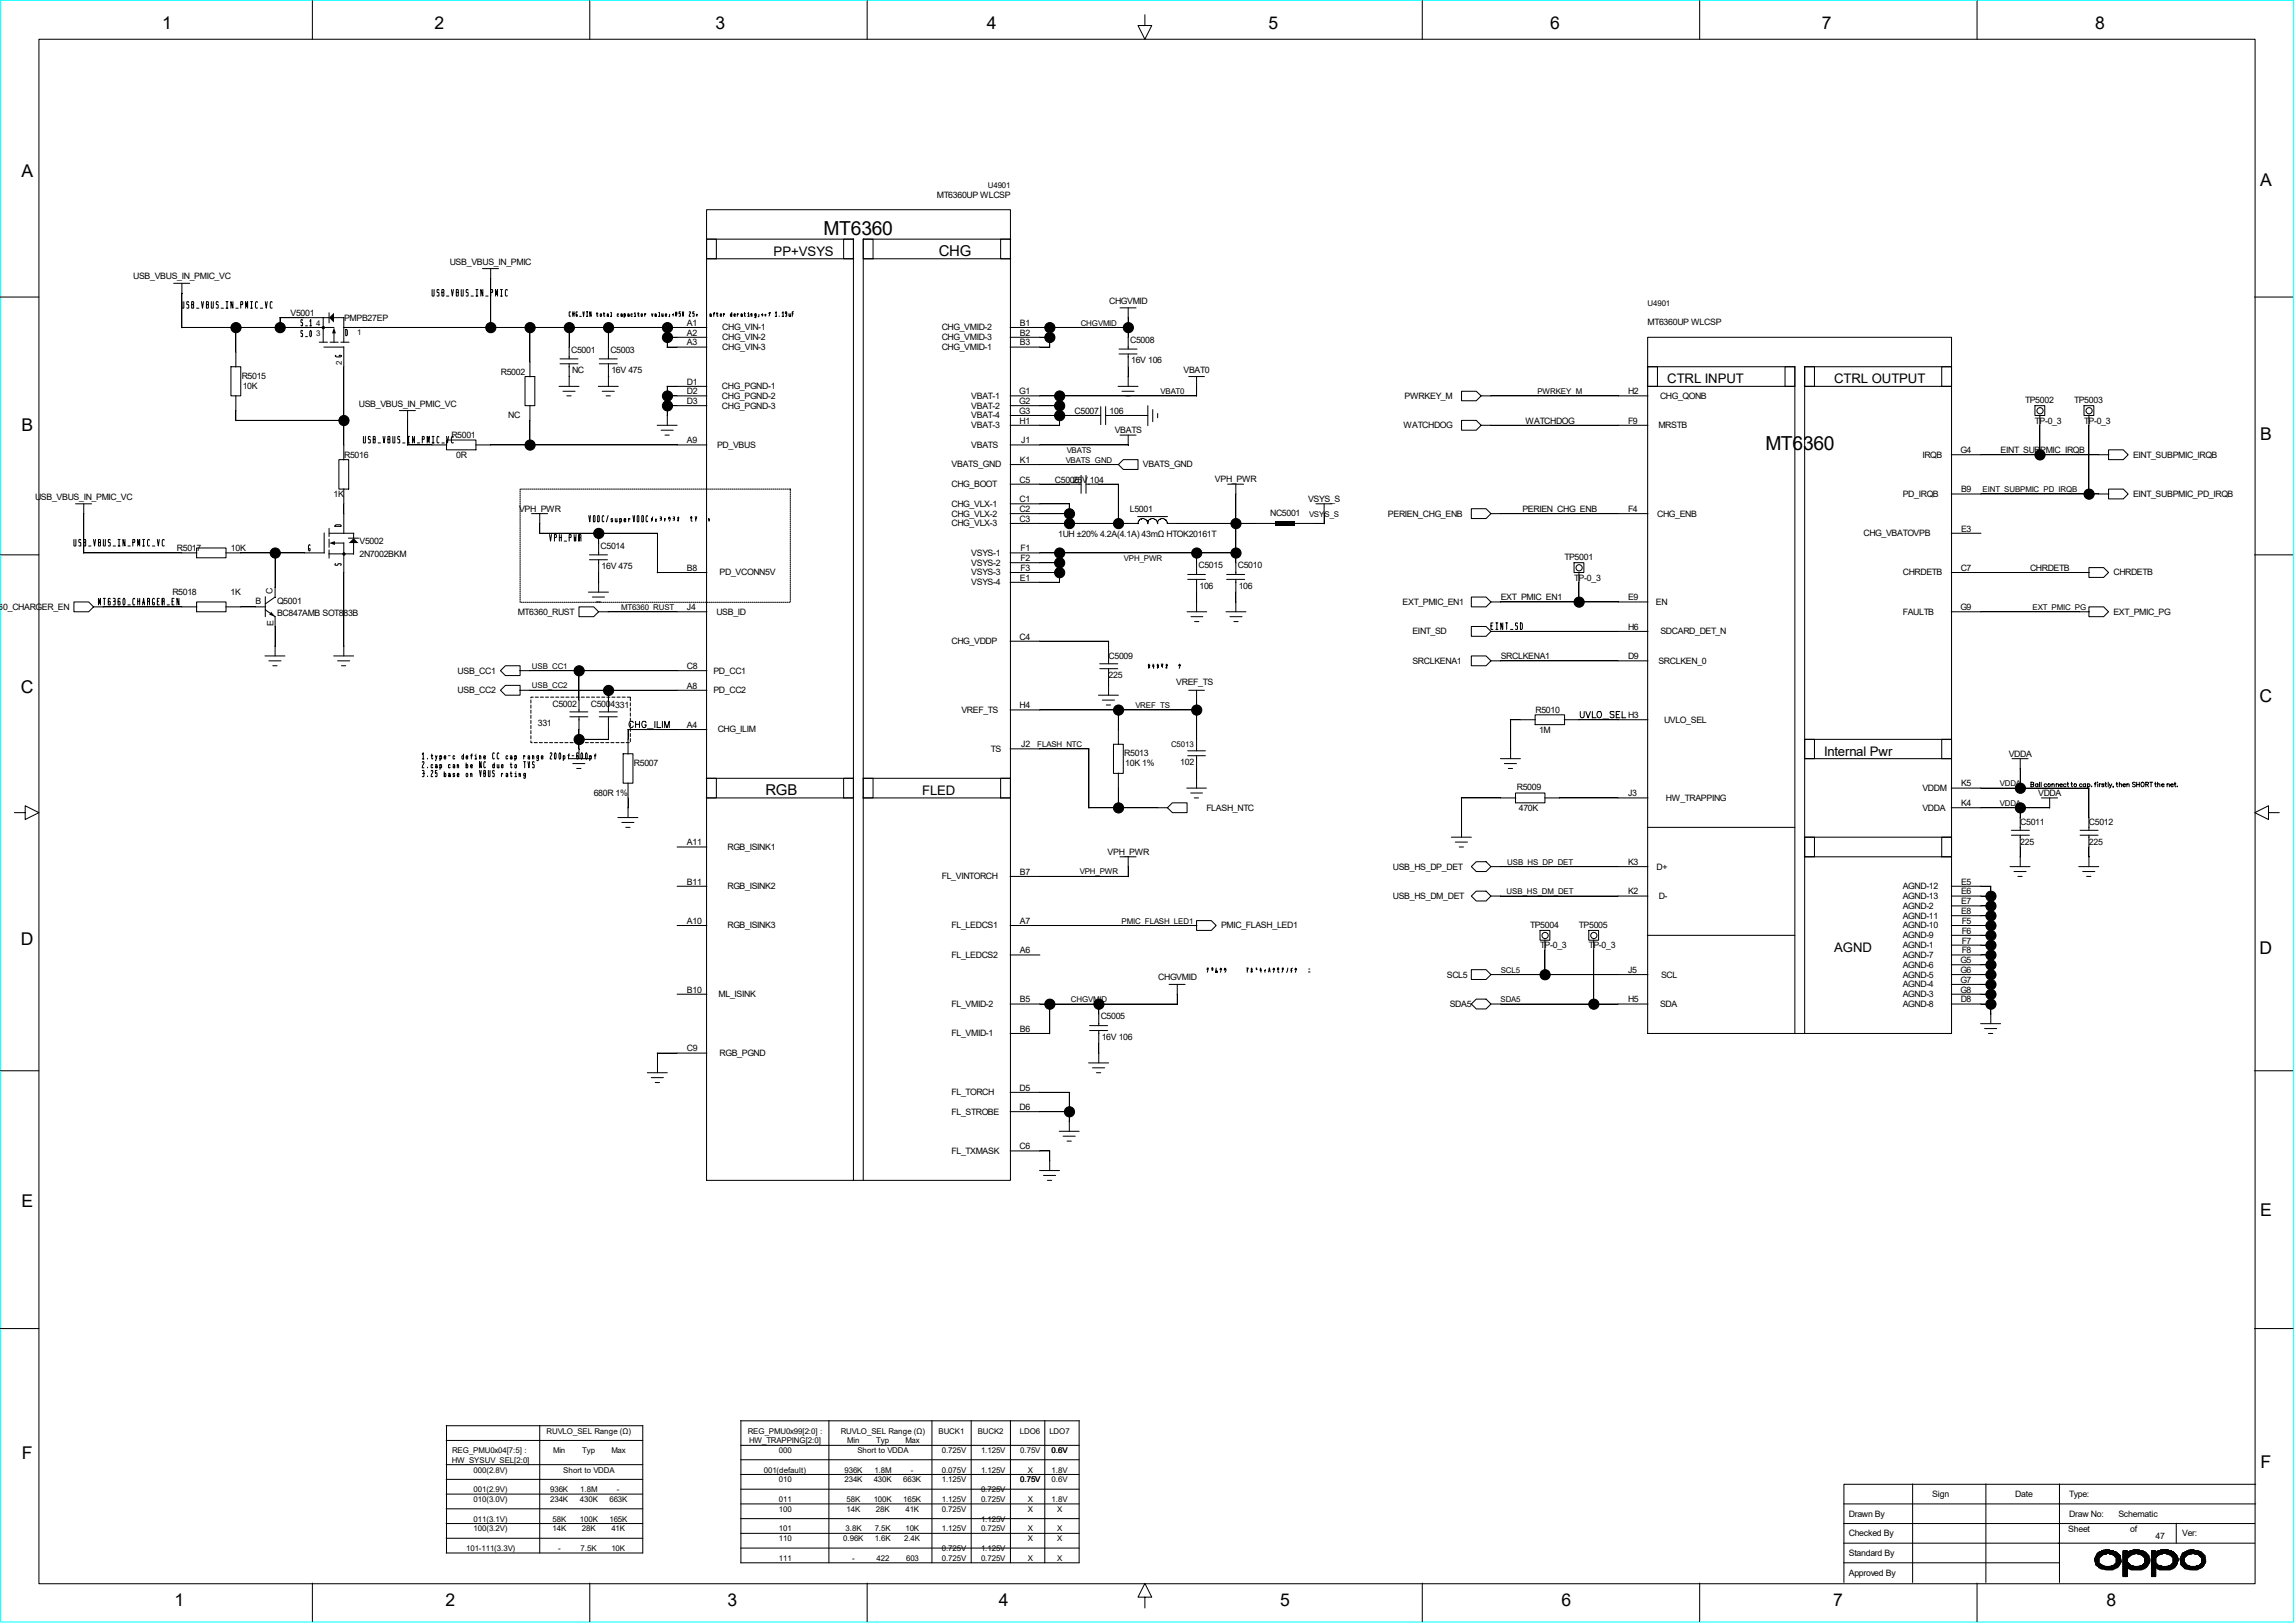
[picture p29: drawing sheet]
<svg xmlns="http://www.w3.org/2000/svg" width="297mm" height="210mm" viewBox="0 0 297 210" stroke-linecap="round" stroke-linejoin="round" font-family="sans-serif">
<defs><g id="words">
<g font-size="2.5">
<text x="106.6" y="30.4">MT6360</text>
<text x="228.5" y="58.3">MT6360</text>
</g>
<g font-size="2.3">
<text x="21" y="3.8">1</text>
<text x="56.2" y="3.8">2</text>
<text x="92.6" y="3.8">3</text>
<text x="127.7" y="3.8">4</text>
<text x="164.2" y="3.8">5</text>
<text x="200.6" y="3.8">6</text>
<text x="235.8" y="3.8">7</text>
<text x="271.1" y="3.8">8</text>
<text x="2.8" y="22.9">A</text>
<text x="292.5" y="24.1">A</text>
<text x="2.8" y="55.8">B</text>
<text x="292.5" y="56.9">B</text>
<text x="2.7" y="89.7">C</text>
<text x="292.4" y="90.8">C</text>
<text x="2.7" y="122.3">D</text>
<text x="292.4" y="123.4">D</text>
<text x="2.8" y="156.2">E</text>
<text x="292.5" y="157.3">E</text>
<text x="2.8" y="188.8">F</text>
<text x="292.5" y="189.9">F</text>
<text x="22.6" y="207.8">1</text>
<text x="57.7" y="207.8">2</text>
<text x="94.2" y="207.8">3</text>
<text x="129.2" y="207.8">4</text>
<text x="165.7" y="207.8">5</text>
<text x="202.1" y="207.8">6</text>
<text x="237.2" y="207.8">7</text>
<text x="272.6" y="207.8">8</text>
</g>
<g font-size="1.9">
<text x="121.5" y="33.1">CHG</text>
<text x="99.1" y="102.8">RGB</text>
</g>
<g font-size="1.7">
<text x="100.1" y="33.1">PP+VSYS</text>
<text x="215.8" y="49.6">CTRL INPUT</text>
<text x="237.4" y="49.6">CTRL OUTPUT</text>
<text x="236.1" y="97.8">Internal Pwr</text>
<text x="119.3" y="102.9">FLED</text>
<text x="237.4" y="123.2">AGND</text>
</g>
<g font-size="1.1">
<text x="121.2" y="25.6">MT6360UP WLCSP</text>
<text x="58.2" y="34.2">USB_VBUS_IN_PMIC</text>
<text x="17.2" y="36.2">USB_VBUS_IN_PMIC_VC</text>
<text x="37.6" y="40.9">V5001</text>
<text x="44.5" y="41.5">PMPB27EP</text>
<text x="143.6" y="39.3">CHGVMID</text>
<text x="73.9" y="45.6">C5001</text>
<text x="79" y="45.6">C5003</text>
<text x="88.9" y="44.7">A3</text>
<text x="88.9" y="43.4">A2</text>
<text x="88.9" y="42.2">A1</text>
<text x="93.5" y="42.8">CHG_VIN-1</text>
<text x="93.5" y="44">CHG_VIN-2</text>
<text x="93.5" y="45.3">CHG_VIN-3</text>
<text x="121.9" y="42.8">CHG_VMID-2</text>
<text x="121.9" y="44">CHG_VMID-3</text>
<text x="121.9" y="45.3">CHG_VMID-1</text>
<text x="132" y="44.7">B3</text>
<text x="132" y="42.2">B1</text>
<text x="132" y="43.4">B2</text>
<text x="146.3" y="44.4">C5008</text>
<text x="146.4" y="47">16V 106</text>
<text x="213.2" y="42.1">MT6360UP WLCSP</text>
<text x="31.3" y="49.1">R5015</text>
<text x="31.4" y="50.3">10K</text>
<text x="46.4" y="52.6">USB_VBUS_IN_PMIC_VC</text>
<text x="64.8" y="48.5">R5002</text>
<text x="74" y="48.3">NC</text>
<text x="79.1" y="48.3">16V 475</text>
<text x="88.9" y="52.3">D3</text>
<text x="88.9" y="51">D2</text>
<text x="88.9" y="49.8">D1</text>
<text x="93.4" y="50.4">CHG_PGND-1</text>
<text x="93.4" y="51.6">CHG_PGND-2</text>
<text x="93.4" y="52.9">CHG_PGND-3</text>
<text x="125.7" y="51.6">VBAT-1</text>
<text x="125.7" y="52.9">VBAT-2</text>
<text x="131.9" y="51">G1</text>
<text x="131.9" y="53.6">G3</text>
<text x="131.9" y="52.3">G2</text>
<text x="139.1" y="53.6">C5007</text>
<text x="143.6" y="53.6">106</text>
<text x="153.2" y="48.2">VBAT0</text>
<text x="181.8" y="51.6">PWRKEY_M</text>
<text x="210.7" y="51">H2</text>
<text x="214.8" y="51.6">CHG_QONB</text>
<text x="262.1" y="52.2">TP5002</text>
<text x="268.4" y="52.2">TP5003</text>
<text x="44.5" y="59.3">R5016</text>
<text x="58.4" y="56.6">R5001</text>
<text x="59.1" y="59.3">0R</text>
<text x="65.8" y="54.1">NC</text>
<text x="88.9" y="57.4">A9</text>
<text x="92.8" y="58">PD_VBUS</text>
<text x="125.7" y="54.1">VBAT-4</text>
<text x="125.7" y="55.4">VBAT-3</text>
<text x="125.7" y="58">VBATS</text>
<text x="132" y="54.8">H1</text>
<text x="132" y="59.9">K1</text>
<text x="132.2" y="57.4">J1</text>
<text x="144.3" y="56">VBATS</text>
<text x="181.7" y="55.4">WATCHDOG</text>
<text x="197.4" y="54.8">WATCHDOG</text>
<text x="210.7" y="54.8">F9</text>
<text x="214.6" y="55.4">MRSTB</text>
<text x="248.8" y="59.2">IRQB</text>
<text x="253.7" y="58.6">G4</text>
<text x="258.9" y="58.6">EINT_SUBPMIC_IRQB</text>
<text x="263.4" y="54.8">TP-0_3</text>
<text x="269.7" y="54.8">TP-0_3</text>
<text x="276.1" y="59.2">EINT_SUBPMIC_IRQB</text>
<text x="4.5" y="64.7">USB_VBUS_IN_PMIC_VC</text>
<text x="43.2" y="64.3">1K</text>
<text x="123.1" y="63">CHG_BOOT</text>
<text x="123.1" y="65.6">CHG_VLX-1</text>
<text x="123.1" y="60.5">VBATS_GND</text>
<text x="132" y="62.4">C5</text>
<text x="132" y="65">C1</text>
<text x="136.5" y="62.4">C5006</text>
<text x="138.9" y="62.4">25V 104</text>
<text x="147.9" y="60.5">VBATS_GND</text>
<text x="157.2" y="62.4">VPH_PWR</text>
<text x="169.3" y="64.9">VSYS_S</text>
<text x="246.3" y="64.3">PD_IRQB</text>
<text x="253.8" y="63.7">B9</text>
<text x="276.1" y="64.3">EINT_SUBPMIC_PD_IRQB</text>
<text x="22.9" y="71.2">R5017</text>
<text x="29.9" y="71.2">10K</text>
<text x="46.5" y="70.4">V5002</text>
<text x="67.2" y="66.2">VPH_PWR</text>
<text x="77.7" y="71">C5014</text>
<text x="123.1" y="66.8">CHG_VLX-2</text>
<text x="123.1" y="68.1">CHG_VLX-3</text>
<text x="125.7" y="71.9">VSYS-1</text>
<text x="132" y="66.3">C2</text>
<text x="132" y="67.5">C3</text>
<text x="132.1" y="71.3">F1</text>
<text x="136.9" y="69.4">1UH ±20% 4.2A(4.1A) 43mΩ HTOK20161T</text>
<text x="146.2" y="66.3">L5001</text>
<text x="164.4" y="66.8">NC5001</text>
<text x="179.6" y="66.8">PERIEN_CHG_ENB</text>
<text x="197" y="66.3">PERIEN_CHG_ENB</text>
<text x="210.7" y="66.3">F4</text>
<text x="214.5" y="66.8">CHG_ENB</text>
<text x="241.2" y="69.4">CHG_VBATOVPB</text>
<text x="253.8" y="68.8">E3</text>
<text x="22.3" y="77">R5018</text>
<text x="29.8" y="77">1K</text>
<text x="35.3" y="76.9" transform="rotate(-90 35.3 76.9)">C</text>
<text x="46.5" y="72.1">2N7002BKM</text>
<text x="77.9" y="73.7">16V 475</text>
<text x="88.9" y="73.9">B8</text>
<text x="93.1" y="74.5">PD_VCONN5V</text>
<text x="125.7" y="73.2">VSYS-2</text>
<text x="125.7" y="74.5">VSYS-3</text>
<text x="125.7" y="75.7">VSYS-4</text>
<text x="132" y="75.1">E1</text>
<text x="132.1" y="73.9">F3</text>
<text x="132.1" y="72.6">F2</text>
<text x="155.1" y="73.5">C5015</text>
<text x="155.2" y="76.2">106</text>
<text x="160.2" y="73.5">C5010</text>
<text x="160.3" y="76.2">106</text>
<text x="194.2" y="77.7">EXT_PMIC_EN1</text>
<text x="202.5" y="72.5">TP5001</text>
<text x="203.7" y="75.1">TP-0_3</text>
<text x="210.7" y="77.7">E9</text>
<text x="246.3" y="74.5">CHRDETB</text>
<text x="253.7" y="73.9">C7</text>
<text x="262.7" y="73.9">CHRDETB</text>
<text x="273.5" y="74.5">CHRDETB</text>
<text x="-.8" y="78.9">360_CHARGER_EN</text>
<text x="33.1" y="78.1">B</text>
<text x="35.4" y="80.9" transform="rotate(-90 35.4 80.9)">E</text>
<text x="35.9" y="79.8">BC847AMB SOT883B</text>
<text x="35.9" y="78.1">Q5001</text>
<text x="67" y="79.5">MT6360_RUST</text>
<text x="88.9" y="79">J4</text>
<text x="92.7" y="79.5">USB_ID</text>
<text x="123.1" y="83.4">CHG_VDDP</text>
<text x="132" y="82.8">C4</text>
<text x="181.5" y="78.3">EXT_PMIC_EN1</text>
<text x="182.8" y="82.1">EINT_SD</text>
<text x="210.7" y="81.5">H6</text>
<text x="214.3" y="78.3">EN</text>
<text x="214.9" y="82.1">SDCARD_DET_N</text>
<text x="246.3" y="79.5">FAULTB</text>
<text x="253.7" y="79">G9</text>
<text x="273.5" y="79.5">EXT_PMIC_PG</text>
<text x="59.2" y="89.7">USB_CC2</text>
<text x="59.2" y="87.2">USB_CC1</text>
<text x="88.9" y="89.1">A8</text>
<text x="88.9" y="86.6">C8</text>
<text x="92.3" y="87.2">PD_CC1</text>
<text x="92.3" y="89.7">PD_CC2</text>
<text x="143.5" y="85.2">C5009</text>
<text x="143.5" y="87.8">225</text>
<text x="152.2" y="88.7">VREF_TS</text>
<text x="182.8" y="85.9">SRCLKENA1</text>
<text x="194.2" y="85.3">SRCLKENA1</text>
<text x="210.7" y="85.3">D9</text>
<text x="214.6" y="85.9">SRCLKEN_0</text>
<text x="69.6" y="94">331</text>
<text x="71.5" y="91.4">C5002</text>
<text x="76.5" y="91.4">C5004331</text>
<text x="88.9" y="94.2">A4</text>
<text x="92.9" y="94.8">CHG_ILIM</text>
<text x="124.4" y="92.2">VREF_TS</text>
<text x="132" y="91.7">H4</text>
<text x="198.7" y="92.3">R5010</text>
<text x="199.2" y="94.9">1M</text>
<text x="210.7" y="92.9">H3</text>
<text x="215.3" y="93.5">UVLO_SEL</text>
<text x="82" y="99.1">R5007</text>
<text x="128.2" y="97.3">TS</text>
<text x="132.2" y="96.7">J2</text>
<text x="145.5" y="97.9">R5013</text>
<text x="145.6" y="99.1">10K 1%</text>
<text x="152.7" y="99">102</text>
<text x="253.8" y="101.8">K5</text>
<text x="260" y="97.9">VDDA</text>
<text x="76.8" y="103">680R 1%</text>
<text x="156.1" y="104.9">FLASH_NTC</text>
<text x="196.3" y="102.3">R5009</text>
<text x="196.6" y="104.9">470K</text>
<text x="210.7" y="103">J3</text>
<text x="215.6" y="103.6">HW_TRAPPING</text>
<text x="248.8" y="102.4">VDDM</text>
<text x="248.8" y="104.9">VDDA</text>
<text x="253.8" y="104.3">K4</text>
<text x="261.5" y="106.8">C5011</text>
<text x="263.8" y="103">VDDA</text>
<text x="270.3" y="106.8">C5012</text>
<text x="88.9" y="109.4">A11</text>
<text x="94.1" y="110">RGB_ISINK1</text>
<text x="121.9" y="113.8">FL_VINTORCH</text>
<text x="132" y="113.2">B7</text>
<text x="143.3" y="110.6">VPH_PWR</text>
<text x="180.3" y="112.6">USB_HS_DP_DET</text>
<text x="210.7" y="111.9">K3</text>
<text x="214.4" y="112.5">D+</text>
<text x="261.5" y="109.3">225</text>
<text x="270.3" y="109.3">225</text>
<text x="88.9" y="119.5">A10</text>
<text x="88.9" y="114.5">B11</text>
<text x="94.1" y="115.1">RGB_ISINK2</text>
<text x="132" y="119.5">A7</text>
<text x="180.3" y="116.4">USB_HS_DM_DET</text>
<text x="210.7" y="115.7">K2</text>
<text x="214.7" y="116.3">D-</text>
<text x="246.3" y="115.1">AGND-12</text>
<text x="246.3" y="116.3">AGND-13</text>
<text x="246.3" y="118.9">AGND-11</text>
<text x="246.3" y="117.6">AGND-2</text>
<text x="253.8" y="117">E7</text>
<text x="253.8" y="114.5">E5</text>
<text x="253.8" y="118.3">E8</text>
<text x="253.8" y="115.7">E6</text>
<text x="253.9" y="119.5">F5</text>
<text x="94.1" y="120.1">RGB_ISINK3</text>
<text x="123.1" y="120.1">FL_LEDCS1</text>
<text x="123.1" y="124">FL_LEDCS2</text>
<text x="132" y="123.4">A6</text>
<text x="158" y="120.1">PMIC_FLASH_LED1</text>
<text x="198" y="120.1">TP5004</text>
<text x="199.3" y="122.7">TP-0_3</text>
<text x="204.3" y="120.1">TP5005</text>
<text x="205.6" y="122.7">TP-0_3</text>
<text x="210.7" y="125.9">J5</text>
<text x="246.3" y="120.1">AGND-10</text>
<text x="246.3" y="121.4">AGND-9</text>
<text x="246.3" y="122.7">AGND-1</text>
<text x="246.3" y="124">AGND-7</text>
<text x="246.3" y="125.2">AGND-6</text>
<text x="253.7" y="124.6">G5</text>
<text x="253.7" y="125.9">G6</text>
<text x="253.9" y="122.1">F7</text>
<text x="253.9" y="120.8">F6</text>
<text x="253.9" y="123.4">F8</text>
<text x="88.9" y="128.4">B10</text>
<text x="93" y="129">ML_ISINK</text>
<text x="123.1" y="130.3">FL_VMID-2</text>
<text x="132" y="129.7">B5</text>
<text x="142.5" y="131.9">C5005</text>
<text x="149.9" y="126.9">CHGVMID</text>
<text x="187.2" y="126.5">SCL5</text>
<text x="187.6" y="130.3">SDA5</text>
<text x="210.7" y="129.7">H5</text>
<text x="214.8" y="130.3">SDA</text>
<text x="215" y="126.5">SCL</text>
<text x="246.3" y="126.5">AGND-5</text>
<text x="246.3" y="127.8">AGND-4</text>
<text x="246.3" y="129">AGND-3</text>
<text x="246.3" y="130.3">AGND-8</text>
<text x="253.7" y="128.4">G8</text>
<text x="253.7" y="127.2">G7</text>
<text x="253.7" y="129.7">D8</text>
<text x="88.9" y="136.1">C9</text>
<text x="93.1" y="136.7">RGB_PGND</text>
<text x="123.1" y="134.1">FL_VMID-1</text>
<text x="132" y="133.5">B6</text>
<text x="142.6" y="134.6">16V 106</text>
<text x="123.1" y="141.7">FL_TORCH</text>
<text x="132" y="143.6">D6</text>
<text x="132" y="141.1">D5</text>
<text x="123.1" y="144.2">FL_STROBE</text>
<text x="123.1" y="149.3">FL_TXMASK</text>
<text x="132" y="148.7">C6</text>
<text x="239.3" y="196.3">Drawn By</text>
<text x="250.1" y="193.7">Sign</text>
<text x="260.8" y="193.7">Date</text>
<text x="267.8" y="193.7">Type:</text>
<text x="267.8" y="196.3">Draw No:</text>
<text x="274.2" y="196.3">Schematic</text>
<text x="239.3" y="198.8">Checked By</text>
<text x="239.3" y="201.3">Standard By</text>
<text x="239.3" y="203.9">Approved By</text>
<text x="267.7" y="198.3">Sheet</text>
<text x="275.7" y="198.3">of</text>
<text x="279" y="199.1">47</text>
<text x="282.4" y="198.8">Ver:</text>
</g>
<g font-size="1">
<text x="127.8" y="24.3">U4901</text>
<text x="213.2" y="39.6">U4901</text>
<text x="40.9" y="42.1">4</text>
<text x="40.9" y="43.5">3</text>
<text x="44.2" y="47.2" transform="rotate(-90 44.2 47.2)">2</text>
<text x="46.2" y="43.4">1</text>
<text x="139.9" y="42.1">CHGVMID</text>
<text x="150.2" y="51">VBAT0</text>
<text x="199" y="51">PWRKEY_M</text>
<text x="137.9" y="59.9">VBATS_GND</text>
<text x="138" y="58.6">VBATS</text>
<text x="256.6" y="63.7">EINT_SUBPMIC_PD_IRQB</text>
<text x="169.4" y="66.8">VSYS_S</text>
<text x="145.5" y="72.6">VPH_PWR</text>
<text x="80.4" y="78.9">MT6360_RUST</text>
<text x="263.1" y="78.9">EXT_PMIC_PG</text>
<text x="68.8" y="89.1">USB_CC2</text>
<text x="68.8" y="86.5">USB_CC1</text>
<text x="146.9" y="91.6">VREF_TS</text>
<text x="134.2" y="96.6">FLASH_NTC</text>
<text x="151.6" y="96.6">C5013</text>
<text x="258.8" y="101.7">VDDA</text>
<text x="258.8" y="104.3">VDDA</text>
<text x="139.7" y="113.2">VPH_PWR</text>
<text x="195.1" y="111.9">USB_HS_DP_DET</text>
<text x="145.2" y="119.5">PMIC_FLASH_LED1</text>
<text x="195" y="115.7">USB_HS_DM_DET</text>
<text x="194.2" y="125.9">SCL5</text>
<text x="138.6" y="129.7">CHGVMID</text>
<text x="194.2" y="129.7">SDA5</text>
<text x="70.7" y="185.5">RUVLO_SEL Range (Ω)</text>
<text x="96.8" y="185.5">REG_PMU0x99[2:0] :</text>
<text x="108.8" y="185.5">RUVLO_SEL Range (Ω)</text>
<text x="121.5" y="185.5">BUCK1</text>
<text x="126.5" y="185.5">BUCK2</text>
<text x="132" y="185.5">LDO6</text>
<text x="135.8" y="185.5">LDO7</text>
<text x="58.5" y="189.3">HW_SYSUV_SEL[2:0]</text>
<text x="58.5" y="188">REG_PMU0x04[7:5] :</text>
<text x="61.3" y="190.5">000(2.8V)</text>
<text x="71.6" y="188">Min</text>
<text x="72.9" y="190.5">Short to VDDA</text>
<text x="75.4" y="188">Typ</text>
<text x="79.1" y="188">Max</text>
<text x="96.9" y="186.8">HW_TRAPPING[2:0]</text>
<text x="98.8" y="190.5">001(default)</text>
<text x="100.8" y="188">000</text>
<text x="100.8" y="191.8">010</text>
<text x="109.3" y="190.5">936K</text>
<text x="109.3" y="191.8">234K</text>
<text x="109.6" y="186.8">Min</text>
<text x="111" y="188">Short to VDDA</text>
<text x="113.1" y="191.8">430K</text>
<text x="113.2" y="190.5">1.8M</text>
<text x="113.4" y="186.8">Typ</text>
<text x="116.9" y="191.8">663K</text>
<text x="117.2" y="186.8">Max</text>
<text x="117.9" y="190.5">-</text>
<text x="121.9" y="188">0.725V</text>
<text x="121.9" y="190.5">0.075V</text>
<text x="121.9" y="191.8">1.125V</text>
<text x="127" y="188">1.125V</text>
<text x="127" y="190.5">1.125V</text>
<text x="132" y="188">0.75V</text>
<text x="132" y="191.8">0.75V</text>
<text x="133" y="190.5">X</text>
<text x="136.1" y="188">0.6V</text>
<text x="136.1" y="190.5">1.8V</text>
<text x="136.1" y="191.8">0.6V</text>
<text x="61.3" y="193.1">001(2.9V)</text>
<text x="61.3" y="194.4">010(3.0V)</text>
<text x="61.3" y="196.9">011(3.1V)</text>
<text x="71.2" y="193.1">936K</text>
<text x="71.2" y="194.4">234K</text>
<text x="71.5" y="196.9">58K</text>
<text x="75.1" y="194.4">430K</text>
<text x="75.1" y="196.9">100K</text>
<text x="75.1" y="193.1">1.8M</text>
<text x="78.9" y="194.4">663K</text>
<text x="78.9" y="196.9">165K</text>
<text x="79.8" y="193.1">-</text>
<text x="100.8" y="194.4">011</text>
<text x="100.8" y="195.6">100</text>
<text x="109.6" y="194.4">58K</text>
<text x="109.6" y="195.6">14K</text>
<text x="113.1" y="194.4">100K</text>
<text x="113.4" y="195.6">28K</text>
<text x="116.9" y="194.4">165K</text>
<text x="117.2" y="195.6">41K</text>
<text x="121.9" y="195.6">0.725V</text>
<text x="121.9" y="194.4">1.125V</text>
<text x="127" y="194.4">0.725V</text>
<text x="127" y="193.1">0.725V</text>
<text x="127" y="196.9">1.125V</text>
<text x="133" y="195.6">X</text>
<text x="133" y="194.4">X</text>
<text x="136.1" y="194.4">1.8V</text>
<text x="136.8" y="195.6">X</text>
<text x="60.3" y="200.7">101-111(3.3V)</text>
<text x="61.3" y="198.2">100(3.2V)</text>
<text x="71.5" y="198.2">14K</text>
<text x="72.2" y="200.7">-</text>
<text x="75.1" y="200.7">7.5K</text>
<text x="75.3" y="198.2">28K</text>
<text x="79.1" y="198.2">41K</text>
<text x="79.1" y="200.7">10K</text>
<text x="100.8" y="198.2">101</text>
<text x="100.8" y="199.4">110</text>
<text x="100.8" y="202">111</text>
<text x="109.1" y="199.4">0.96K</text>
<text x="109.4" y="198.2">3.8K</text>
<text x="110.3" y="202">-</text>
<text x="113.2" y="199.4">1.6K</text>
<text x="113.2" y="198.2">7.5K</text>
<text x="113.4" y="202">422</text>
<text x="117" y="199.4">2.4K</text>
<text x="117.2" y="198.2">10K</text>
<text x="117.3" y="202">603</text>
<text x="121.9" y="198.2">1.125V</text>
<text x="121.9" y="200.7">0.725V</text>
<text x="121.9" y="202">0.725V</text>
<text x="127" y="198.2">0.725V</text>
<text x="127" y="200.7">1.125V</text>
<text x="127" y="202">0.725V</text>
<text x="133" y="198.2">X</text>
<text x="133" y="199.4">X</text>
<text x="133" y="202">X</text>
<text x="136.8" y="198.2">X</text>
<text x="136.8" y="199.4">X</text>
<text x="136.8" y="202">X</text>
</g>
</g></defs>
<path d="M.1 0h296.7v209.9h-296.7z" fill="none" stroke="#0ff" stroke-width=".13"/>
<path d="M165 67.5h2.6v.5h-2.6z" fill="#000"/>
<g fill="none" stroke="#000" stroke-width=".13">
<path d="M5 5.1h286.8v199.8h-286.8zM40.4 .1v5M76.3 .1v5M112.2 .1v5M148.2 1.9v1.4h.9l-.9 1.8-.9-1.8h.9M184.1 .1v5M220 .1v5M255.9 .1v5M0 38.4h5M22.5 36.7h2.1M23.5 39l.1 .9 .2-.1v-.8M23.5 36.7v5.7"/>
<path d="M24.4 39.1v-.1l-.2 .1v.3l.2 .1v.3h-.2M24.8 39.4v-.4h.2v.9h-.2v-.5h.2M25.4 39.9h.3M26.1 39l.1 .9 .1-.9M26.7 39.4v-.4h.2v.9h-.2v-.5h.2M27.3 39l.1 .9 .2-.1v-.8M28.2 39.1v-.1l-.2 .1v.3l.2 .1v.3h-.2M28.6 39.9h.3M29.3 39.9h.2M29.3 39h.2M29.4 39v.9M30.1 39v.9l-.2-.9v.9"/>
<path d="M30.5 39.9h.3M31.2 39.4h.2v-.4h-.2v.9M31.8 39.9v-.9l.1 .7 .1-.7v.9M32.4 39.9h.3M32.4 39h.3M32.6 39v.9M33.3 39.1l-.2-.1v.2v.6v.1l.2-.1M33.7 39.9h.3M34.3 39l.2 .9 .1-.9M35.2 39.1l-.1-.1-.1 .2v.6l.1 .1 .1-.1M55.9 37.5l.1 .8h.2v-.8M56.8 37.5h-.2v.3l.2 .1v.4h-.2"/>
<path d="M57.2 37.8v-.3h.2v.8h-.2v-.5h.2M57.8 38.3h.3M58.4 37.5l.1 .8 .2-.8M59.1 37.8v-.3h.2v.8h-.2v-.5h.2M59.7 37.5v.8h.2v-.8M60.6 37.5h-.1h-.2l.1 .3 .2 .1v.4h-.3M61 38.3h.3M61.6 38.3h.2M61.6 37.5h.2M61.7 37.5v.8M62.4 34.8h2.1M62.5 37.5v.8l-.3-.8v.8"/>
<path d="M62.9 38.3h.3M63.5 34.8v7.6M63.5 37.8h.2v-.3h-.2v.8M64.1 38.3v-.8l.2 .6 .1-.6v.8M64.8 38.3h.2M64.8 37.5h.2M64.9 37.5v.8M65.7 37.5h-.2l-.1 .1v.6l.1 .1h.2M91.4 30.9h1.3v2.6h-1.3zM91.4 27.1h39.4v125.6h-39.4zM91.4 33.5h19.1M91.4 30.9h19.1"/>
<path d="M109.2 30.9h1.2v2.6h-1.2zM110.4 30.9v121.8M111.7 30.9h1.3v2.6h-1.3zM111.7 33.5h19.1M111.7 30.9h19.1M111.7 30.9v121.8M129.5 30.9h1.3v2.6h-1.3zM144.9 39.8h2.1M146 39.8v5.4M291.8 38.4h5M23.5 42.4h19.7M29.9 47.5h1.3v3.7h-1.3z"/>
<path d="M30.5 54.4h14M30.5 42.4v5.1M30.5 51.2v3.2M36.2 41.1h6.4M36.2 41.1v1.3M39.2 42.8h-.1h-.2l.1 .3 .2 .1-.1 .4-.2-.1M39.2 41.4h-.1h-.2l.1 .3 .2 .1-.1 .4-.2-.1M39.5 43.6h.3M39.5 42.2h.3M40.1 41.6l.1-.2v.8M40.1 42.2h.2M40.2 42.8l.1 .1v.5l-.1 .2-.1-.2z"/>
<path d="M41.3 44.3h1.1M41.8 41.1v3.2M41.9 44.9h2.6M42.6 40.5v1.3M42.7 44.3h1.1M43.2 41.1h1.3M43.2 43v1.3M43.5 46l-.1 .1 .2 .1h.5l.1-.1-.1-.1h-.2v.1M43.9 59.5h1.2v3.8h-1.2zM44.1 44.3h1.1M44.4 42.4h47.1M44.5 41.1v3.2"/>
<path d="M44.5 44.9v14.6M44.7 42.6h.2l.1 .2v.5l-.1 .1h-.2zM47 56.5l.1 .8h.2v-.8M47.9 56.6v-.1l-.2 .1v.3h.2v.4h-.2M48.3 56.9v-.4h.2v.8h-.2v-.4h.2M48.9 57.3h.3M49.6 56.5l.1 .8 .1-.8M50.2 56.9v-.4h.2v.8h-.2v-.4h.2M50.8 56.5l.1 .8h.2v-.8M51.7 53.1h2.1M51.7 56.6v-.1l-.2 .1v.3h.2v.4h-.2M52.1 57.3h.3"/>
<path d="M52.7 57.6h5.1M52.7 53.1v4.5M52.7 57.3h.3M52.7 56.5h.3M52.9 56.5v.8M53.6 56.5v.8l-.2-.8v.8M54 57.3h.3M54.7 56.9h.2v-.4h-.2v.8M55.3 57.3v-.8l.1 .6 .1-.6v.8M55.9 57.3h.3M55.9 56.5h.3M56 56.5v.8"/>
<path d="M56.8 56.6l-.2-.1v.1v.6v.1h.2M57.2 57.3h.3M57.8 56.9h3.8v1.3h-3.8zM57.8 56.5l.1 .8 .1-.8M58.7 56.6l-.2-.1-.1 .1v.6l.1 .1h.2M61.6 57.6h29.9M67.9 48.7h1.3v3.8h-1.3zM68.6 42.4v6.4M68.6 52.5v5.1M72.3 50h2.6M72.5 47.1h2.3M72.5 46.4h2.3"/>
<path d="M72.9 50.6h1.5M73.4 51.2h.5M73.7 42.4v4M73.7 47.1v2.9M73.8 40.4l-.1-.1v.1v.5h.1M74.1 40.6h.2M74.1 40.3v.6M74.3 40.3v.6M74.7 40.4l-.1-.1-.1 .1 .1 .5h.1v-.2h-.1M75 40.9h.2M75.4 40.3l.1 .6 .1-.6M75.9 40.9h.2"/>
<path d="M75.9 40.3h.2M76 40.3v.6M76.5 40.3v.6l-.2-.6v.6M77.2 40.6h.2M77.3 40.4v.5h.1M77.4 50h2.6M77.6 47.1h2.3M77.6 46.4h2.3M77.7 40.6l.2 .1-.1 .2h-.1zM77.9 50.6h1.6M78.1 40.6h.2M78.1 40.4v.5h.2"/>
<path d="M78.4 51.2h.6M78.6 40.7v-.1l.1 .1v.2h-.1v-.1h.1M78.7 42.4v4M78.7 47.1v2.9M78.7 40.9h.1M79 40.9h.2M79 40.4h.1v.5M80.1 40.7l-.1-.1-.1 .1v.2h.2M80.3 40.7l.1-.1 .1 .1v.2h-.1l-.1-.1h.2M80.5 40.9h.1M80.8 40.7v-.1l.1 .1v.2h-.1M80.8 40.6v.5"/>
<path d="M81.2 40.7l.1-.1 .1 .1v.2h-.1l-.1-.1h.2M81.4 40.9h.1M81.8 40.7v-.1l-.1 .1v.2h.1M82.1 40.6h.1v.3M82.1 40.9h.2M82.2 40.4v.1M82.5 40.6h.2M82.6 40.4v.5h.1M83 40.6l.1 .1v.2h-.1zM83.4 40.7l.1-.1 .1 .1M83.4 40.6v.3M84.3 40.6l.1 .3 .1-.3"/>
<path d="M84.8 40.7v-.1l.1 .1v.2h-.1v-.1h.1M84.9 40.9h.1M85 55h2.6M85.2 40.9h.2M85.3 40.4v.5M85.6 55.7h1.5M85.6 40.6l.1 .3h.1v-.3M85.8 40.9h.1M86.1 56.3h.5M86.1 40.8h.2l-.1-.2-.1 .1v.2h.2M86.3 50h5.2M86.3 51.2h5.2"/>
<path d="M86.3 43.6h5.2M86.3 44.9h5.2M86.3 52.5h5.2M86.4 42.4v2.6M86.4 50v5M86.7 40.7v.3h-.1M87.1 40.7v.2M87.2 40.6l-.2 .1M87.6 40.6h-.1v.2l.1-.1v-.3h-.1l-.1 .4 .1 .1M88.1 40.3h-.2v.3h.2v.3h-.2M88.3 40.3l.1 .6 .1-.6M89.2 40.4h.2l-.2 .4v.1h.2"/>
<path d="M89.8 40.3h-.1v.3h.1v.3h-.1M90.1 40.7h.1v.2h-.1zM91.9 40.7v-.1l.1 .1v.2h-.1v-.1h.1M92 40.9h.1M92.3 40.6h.2M92.5 40.4l-.1 .1v.4M92.8 40.6h.1M92.8 40.4v.5h.1M93.2 40.8h.2l-.1-.2-.1 .1v.2h.2M93.6 40.7l.1-.1 .1 .1M93.6 40.6v.3M94.7 40.7v-.1l-.2 .1v.2h.2"/>
<path d="M94.7 40.4v.5M95 40.8h.2l-.1-.2-.1 .1v.2h.2M95.4 40.7l.1-.1v.1M95.4 40.6v.3M95.9 40.7v-.1l.2 .1v.2h-.2v-.1h.2M96.1 40.9h.1M96.3 40.6h.2M96.4 40.4v.5h.1M96.8 40.6h.1v.3M96.8 40.9h.1M96.9 40.4v.1M97.2 40.7l.1-.1v.3"/>
<path d="M97.2 40.6v.3M97.8 40.8l-.1 .1v-.3l.1 .1v.4h-.1M97.8 40.6v.1M98.2 40.7v.3h-.1M98.6 40.8v-.1h.1l-.1 .2M98.7 40.6v.1M99 40.7h.1v.2h-.1zM99.5 40.5v.1M99.7 40.5v-.1l-.2 .5M100.3 40.5l.2-.2v.6M100.3 40.9h.2M100.8 40.9h.1"/>
<path d="M101.2 40.5l.1-.2v.6M101.2 40.9h.2M101.8 40.6h-.2l.1-.3 .1 .1v.5h-.2M102.1 40.6l.1 .3h.1v-.3M102.3 40.9h.1M102.5 40.6h.2M102.7 40.3h-.2v.6M130.7 53.8h11.8M130.7 51.2h24.2M130.7 55h6.4M130.7 42.4h15.3M130.7 43.6h5.1"/>
<path d="M130.7 44.9h5.1M130.7 52.5h6.4M130.7 57.6h15.3M135.8 42.4v2.6M137.1 51.2v3.9M142.5 52.6v2.3M143.1 53.8h5.4M143.1 52.6v2.3M144.7 50h2.6M144.8 45.8h2.4M144.8 45.2h2.4M144.9 56.3h2.1"/>
<path d="M145.2 50.6h1.6M146 45.8v4.2M146 56.3v1.3M148.5 52.5v2.6M149.2 53v1.6M149.8 53.5v.6M153.8 48.7h2.1M154.9 48.7v2.6M189.1 50.6h2l.6 .6-.6 .7h-2zM189.1 54.4h2l.6 .6-.6 .7h-2zM191.6 51.2h21.7M191.6 55h21.7"/>
<path d="M213.2 50h19.1M213.2 47.5h19.1M213.2 47.5h1.3v2.5h-1.3zM213.2 43.6h39.4v90.1h-39.4zM231 47.5h1.3v2.5h-1.3zM232.3 47.4v86.3M233.5 50h19.1M233.5 47.5h19.1M233.6 47.5h1.2v2.5h-1.2zM233.6 47.4v86.3M251.3 47.5h1.3v2.5h-1.3zM252.5 58.8h20.4"/>
<path d="M263.4 52.5h1.2v1.3h-1.2zM264 53.7v5.2M269.7 52.5h1.3v1.3h-1.3zM270.3 53.7v10.3M272.9 58.2h1.9l.6 .6-.6 .7h-1.9zM0 71.8h5M9.6 77.9h1.9l.6 .6-.6 .7h-1.9zM9.6 69.8v.9l.2-.1v-.8M9.8 65.2h2.1M10.5 69.9l-.1-.1-.2 .1v.3l.3 .1v.3h-.3M10.8 71.5h14.7M10.8 65.2v6.4"/>
<path d="M10.8 70.2v-.4h.2v.9h-.2v-.5h.2M11.5 70.7h.3M12.1 78.5h13.4M12.1 69.8l.1 .9 .2-.9M12.7 78.3v-.9l.2 .7 .1-.7v.9M12.7 70.2v-.4h.3v.9h-.3v-.5h.3M13.4 69.8v.9l.2-.1v-.8M13.4 77.4h.2M13.5 77.4v.9M14.3 77.5l-.1-.1-.2 .1v.7l.2 .1v-.5l-.2 .1M14.3 69.9l-.1-.1-.2 .1 .1 .3 .2 .1v.3h-.3M14.6 77.4h.3v.1v.3h-.2"/>
<path d="M14.6 70.7h.3M14.8 77.8h.1M14.9 77.8v.4l-.3 .1M15.3 70.7h.2M15.3 69.8h.2M15.4 69.8v.9M15.5 77.5v-.1l-.2 .1v.7l.2 .1v-.5l-.2 .1M16 77.4l.2 .2v.5l-.1 .2-.2-.2zM16.2 69.8v.9l-.3-.9v.9M16.6 78.3h.2M16.6 70.7h.2M17.2 70.2h.2v-.4h-.2v.9"/>
<path d="M17.4 77.5l-.1-.1-.1 .2v.5l.1 .2 .1-.1M17.8 70.7v-.9l.1 .6 .2-.6v.9M17.8 77.8h.3M17.8 77.4v.9M18.1 77.4v.9M18.5 78.3l.1-.9 .1 .9M18.5 70.7h.2M18.5 69.8h.2M18.5 78h.2M18.6 69.8v.9M19.1 77.4v.9v-.9h.2v.4h-.2M19.3 77.8v.1v.4"/>
<path d="M19.3 69.9l-.1-.1-.1 .2v.5l.1 .2 .1-.1M19.7 70.7h.3M20 77.5l-.2-.1-.1 .2v.5l.1 .2h.1l.1-.3h-.1M20.4 69.8l.1 .9 .1-.9M20.4 77.8h.1M20.6 77.4h-.2v.9h.2M21 77.4v.9v-.9h.2v.4h-.2M21.2 77.8l.1 .1v.4M21.3 69.9l-.2-.1-.1 .2v.5l.1 .2 .2-.1M21.6 78.3h.3M22.3 77.8h.1M22.5 77.4h-.2v.9h.2"/>
<path d="M23.2 77.4v.9l-.3-.9v.9M25.4 77.9h3.9v1.3h-3.9zM25.4 70.9h3.9v1.3h-3.9zM29.2 71.5h12.8M29.2 78.5h5.2M34.3 78.9l1.3 .9M34.3 77.2v2.6M35.6 71.5v5.8M35.6 79.8v5.1M35.6 77.3l-1.3 .8M40.1 70.6l-.1-.1-.1 .2v.5l.1 .1 .1-.1v-.2h-.1M42 69v2.5"/>
<path d="M42.5 71.7h3.3M42.6 69h3.2M42.6 68.4v1M42.6 69.8v1M42.6 71.2v1M43.2 70.3h1.3M43.3 68l.7-.1 .2 .1v.1h-.9zM43.4 72.9l-.1 .1 .1 .2 .3-.1 .1-.2 .4 .1-.1 .2M44.5 63.2v5.8M44.5 70.2v14.7M45.1 69.6h1.3M45.8 69v.7"/>
<path d="M45.8 70.3v1.4M67.3 63.3h35v14.6h-35zM68.8 66.5h2.1M69.8 69h15.3v5.1M69.8 66.5v2.5M71.1 69.2l.1 .8 .2-.8M71.8 69.6h.2v-.4h-.2v.8M72.4 69.6h.2M72.4 69.2v.8M72.6 69.2v.8M73 70h.3M73.7 69.6h.2v-.4h-.2v.8"/>
<path d="M74.3 69.2v.8l.1-.4 .1 .4v-.8M74.9 69.2v.8v-.8h.2v.4h-.2M74.9 78.5h1.9l.7 .7-.7 .6h-1.9zM75.1 69.6h.1v.4M76.2 76.6h2.5M76.2 66.7l.1 .8 .1-.8M76.3 71.8h2.3M76.3 72.4h2.3M76.7 77.3h1.5M76.8 66.7l.2 .1v.7l-.2-.1zM77.2 77.9h.5M77.4 66.7l.2 .1-.1 .7-.2-.1z"/>
<path d="M77.4 79.2h14.1M77.5 69v2.8M77.5 72.4v4.2M78.1 66.8l-.1-.1-.1 .2v.5l.1 .1 .1-.1M78.7 66.7l-.2 .8M79.3 67.2l-.1-.1-.1 .1v.1h.1v.2l-.1-.1M79.6 67.1l.1 .4 .1-.1v-.3M79.8 67.4v.1M80.2 67.2l.1-.1 .1 .1v.3l-.2-.1M80.2 67.1v.6M80.8 67.3h.2l-.1-.2h-.1v.3v.1l.2-.1M81.4 67.2v-.1l.1 .1"/>
<path d="M81.4 67.1v.4M81.9 66.7l.1 .8 .1-.8M82.5 66.7l.2 .1-.1 .7-.1-.1zM83.1 66.7l.2 .1-.1 .7-.1-.1zM83.8 66.8l-.1-.1-.1 .2v.5l.1 .1 .1-.1M84.3 67.1l.2 .2M84.5 66.9l-.2 .5M84.8 67.4h.2M84.8 67.2h.2M84.9 67.2v.2M85 74.1h6.5M85.4 66.9h.2v.4h-.2"/>
<path d="M85.4 67.1h.2M86 67.1h.1l-.1 .2M86 67.2v.2M86.5 67.2v-.2h.2l-.1 .4M86.6 66.9v.1M87.1 66.9h.2v.4h-.2M87.1 67.1h.2M87.7 67h.2M87.8 67l-.1 .4M87.8 66.9v.5M89.4 67h.2M89.4 66.9h.1"/>
<path d="M89.5 66.9v.5h.1M90 66.9h.2l-.2 .3M90 67v.4M91.7 67.3v-.1h.1l-.1 .2M91.7 67.1v.1M130.7 66.5h7.7M130.7 74.1h6.4M130.7 65.2h7.7v2.6M130.7 62.7h9.2M130.7 67.7h16.6M130.7 71.5h29.2M130.7 72.8h6.4"/>
<path d="M130.7 75.4h6.4M130.7 60.1h14.1M137.1 71.5v3.9M139.9 61.5v2.3M140.5 62.7h4.2v5.1M140.5 61.5v2.3M144.7 60.1l.7-.6h1.9v1.2h-1.9zM147.2 66.8h3.9M147.8 67.1h.2a.74 .74 0 0 1 .5 .6M147.8 67.1a.65 .65 0 0 0-.5 .7M149.1 67.1h.2a.74 .74 0 0 1 .5 .6M149.1 67.1l-.5 .3-.1 .4"/>
<path d="M150.3 67.1h.2a.74 .74 0 0 1 .6 .6M150.4 67.1a.58 .58 0 0 0-.6 .7M151 67.7h14.1M153.6 79.2h2.6M153.7 75h2.3M153.7 74.3h2.3M154.1 79.8h1.6M154.9 71.5v2.8M154.9 75v4.2M158.7 79.2h2.5M158.7 75h2.4M158.7 74.3h2.4"/>
<path d="M158.9 62.7h2.1M159.2 79.8h1.5M159.9 62.7v11.6M159.9 75v4.2M167.5 67.7h3.9M170.3 65.2h2.1M171.4 65.2v2.6M190.4 65.8h1.9l.7 .7-.7 .6h-1.9zM190.4 77.3h1.9l.7 .6-.7 .6h-1.9zM192.9 77.9h20.4M192.9 66.5h20.4M203.7 72.8h1.3v1.3h-1.3z"/>
<path d="M204.3 74v3.9M252.5 74.1h17.9M252.5 79.2h17.9M252.5 63.9h20.4M252.5 69h3.9M270.3 73.4h1.9l.7 .7-.7 .6h-1.9zM270.3 78.5h1.9l.7 .7-.7 .6h-1.9zM272.9 63.3h1.9l.6 .6-.6 .7h-1.9zM291.8 71.8h5M34.3 84.9h2.6M34.8 85.5h1.6M35.3 86.1h.6"/>
<path d="M43.2 84.9h2.6M43.7 85.5h1.6M44.2 86.1h.5M54.7 97.6l.1-.2v.8M54.7 98.2h.2M54.7 98.6h.2l-.2 .8h.2M54.7 99.7l.2 .1-.1 .3h-.1M55.3 98.1v.1M55.3 99.3v.1M55.8 99.8v-.1l.2 .1-.2 .7h.2M55.8 97.8h.2M55.9 97.6v.5v.1l.1-.1"/>
<path d="M56 99v-.1l-.2 .1v.4l.2-.1M56.3 99l.1-.1 .2 .1v.3l-.2 .1v-.3h.2M56.3 97.8l.2 .3M56.6 99.3v.1M56.6 97.8l-.3 .6M56.6 99.7h-.3v.4l.2-.1 .1 .4-.1 .1-.2-.1M56.9 97.9l.1-.1 .1 .1v.3l-.2-.1M56.9 99l.1-.1 .1 .1v.4l-.2-.1M56.9 97.8v.6M56.9 98.9v.7M57.5 98h.2v-.2h-.2v.3v.1l.2-.1M57.5 99.9v.6"/>
<path d="M58 97.8h.3M58.3 99l-.1-.1-.2 .1 .1 .4 .2-.1M58.6 99l.1-.1 .1 .1v.3l-.1 .1v-.3h.1M58.8 97.9v-.1l-.2 .1 .1 .3 .1-.1M58.8 99.3v.1M59.2 99l.1-.1 .1 .5M59.2 98.9v.5M60 97.9l-.1-.1-.1 .1v.3l.2-.1M60 97.6v.6M60.3 98h.2v-.2h-.1l-.1 .3 .1 .1 .1-.1M60.3 99l.1-.1 .1 .1v.4l-.2-.1M60.3 98.7v.7"/>
<path d="M60.9 97.8h.2M60.9 99.1h.2v-.2h-.1l-.1 .4 .1 .1 .1-.1M61.1 97.6h-.1v.6M61.5 97.8h.1v.4M61.5 98.2h.2M61.6 97.6h.1M62.1 97.9l.1-.1v.4M62.1 99.7l.1 .8 .1-.8M62.1 97.8v.4M62.3 98.6v.8l-.2-.8v.8M62.6 98h.2v-.2h-.1l-.1 .3 .1 .1 .1-.1M62.8 98.6h-.1l-.1 .1v.5l.1 .2 .1-.1"/>
<path d="M63.2 99.7v.8l.2-.1v-.7M64 97.5l-.2-.1v.2v.5v.1l.2-.1M64 99l-.1-.1-.1 .1v.4l.2-.1M64 98.7v.7M64 99.8l-.1-.1-.1 .1v.3l.2 .1-.1 .3-.1-.1M64.3 98.9l.1 .5 .2-.1v-.4M64.6 97.5l-.2-.1-.1 .2v.5l.1 .1 .2-.1M64.6 99.3v.1M64.8 89.3l.6-.6h1.9v1.3h-1.9zM64.8 86.8l.6-.7h1.9v1.3h-1.9zM64.9 99.1h.2v-.2h-.2v.4v.1l.2-.1M65.7 97.9v-.1l-.2 .1v.3l.2-.1"/>
<path d="M66 97.9l.1-.1 .2 .1v.2l-.2 .1v-.2h.2M66 98.9h.3M66.1 98.7v.6l.1 .1 .1-.1M66.1 99.9v.5l.1 .1 .1-.1M66.3 98.1v.1M66.6 97.9l.1-.1 .1 .1v.3l-.2-.1M66.6 97.8v.6M66.7 98.9l.1 .1v.4l-.2-.1zM66.8 99.9h.1M67.3 89.3h24.2M67.3 86.8h24.2M67.8 97.9v-.1l.1 .1"/>
<path d="M67.8 97.8v.4M67.8 98.6h.2M67.9 98.6v.8M68.3 98.6l.2 .8v-.8M68.3 97.9l.1-.1 .1 .1v.2l-.1 .1v-.2h.1M68.5 98.1v.1M68.9 97.9l.1-.1 .1 .4M68.9 97.8v.4M69.1 98.6h-.2l.1 .3 .1 .1v.4l-.2-.1M69.7 98.1h-.2v-.3l.2 .1v.4l-.1 .1-.1-.1M69.7 97.8v.1M70.1 98h.2l-.1-.2h-.1v.3v.1l.2-.1"/>
<path d="M71.2 97.5v-.1l.2 .1-.2 .7h.2M71.8 97.4l.2 .2v.5l-.1 .1-.1-.1zM72.4 97.4l.2 .2v.5l-.1 .1-.2-.1zM72.9 97.9v-.1l.2 .1v.3l-.2-.1M72.9 97.8v.6M73.5 97.8h.2M73.6 98.2h2.6M73.7 97.6h-.1v.6M73.7 92.8h2.4M73.7 92.1h2.4M74 97.8h.3M74.1 98.8h1.6"/>
<path d="M74.6 99.4h.6M74.8 97.5v-.1l-.2 .1v.6l.2 .1v-.4l-.2 .1M74.9 95.7h3.8M74.9 86.8v5.3M74.9 92.8v5.4M75.3 97.4l.1 .2v.5l-.1 .1-.1-.1zM75.9 97.4l.1 .2v.5l-.1 .1-.1-.1zM76.3 97.9l.1-.1 .1 .1v.3l-.2-.1M76.3 97.8v.6M76.9 97.8h.2M77.1 97.6h-.1v.6M77.6 92.8h2.3"/>
<path d="M77.6 92.1h2.3M78.7 89.3v2.8M78.7 92.8v2.9M80.6 97.5h1.3v3.8h-1.3zM81.2 94.4h10.3M81.3 94.4v3.2M82 93.5a.31 .31 0 0 0-.5-.1 .31 .31 0 0 0-.1 .4 .28 .28 0 0 0 .2 .3 .28 .28 0 0 0 .4-.2M82.3 93.3v.8M82.3 93.7h.5M82.8 93.3v.8M83.6 93.5a.31 .31 0 0 0-.4-.1 .31 .31 0 0 0-.1 .4 .28 .28 0 0 0 .2 .4 .28 .28 0 0 0 .3-.4h-.2M83.8 94.3h.7"/>
<path d="M84.8 93.3v.8M85 93.3v.8h.5M85.7 93.3v.8M86 94.1v-.8l.3 .8 .3-.8v.8M130.7 83h12.8v2.9M130.7 91.9h24.2M130.7 96.9h10.2v7.7M142.2 90h2.5M142.3 85.9h2.4M142.3 86.5h2.4M142.7 90.6h1.5M143.2 91.2h.5"/>
<path d="M143.5 86.5v3.5M144.1 96.3h1.3v3.8h-1.3zM144.7 91.9v4.5M148.6 86.1h.2l-.2 .3M148.7 85.9v.2M148.8 86.4l-.1-.1v.2M149.2 85.9l.1 .6M149.4 86.1h-.2M149.4 86.2l-.2 .1M149.7 86.1h.2l-.1 .3M149.8 85.9v.2M149.9 86.4l-.1-.1v.2"/>
<path d="M150.3 85.9h.2l-.1 .3M150.3 86.1l.2 .3M150.9 86.1h.2M151 86.1l-.1 .3M151 85.9v.6M152.6 86.1h.2M152.7 85.9l-.1 .2M152.7 86.1l-.1 .4M153.7 97.8h2.3M153.7 97.2h2.3M153.8 89.3h2.1M154.6 80.4h.6"/>
<path d="M154.9 89.3v7.9M154.9 97.8v4.2M159.7 80.4h.5M190.4 84.9h1.9l.7 .6-.7 .6h-1.9zM190.4 81.1h1.9l.7 .6-.7 .6h-1.9zM192.9 85.5h20.4M192.9 81.7h20.4M193 81h.1M193.2 80.6h-.2v.8h.2M193.6 81.4h.2M193.6 80.6h.2M193.7 80.6v.8"/>
<path d="M194.2 98.2h2.6M194.5 80.6v.8l-.3-.8v.8M194.7 98.8h1.6M194.9 80.6h.2M195 80.6v.8M195.2 99.4h.5M195.5 93.1h3.2M195.5 93.1v5.1M195.5 81.4h.3M196.4 80.7l-.1-.1-.2 .1 .1 .3 .2 .1v.3h-.3M196.8 80.6h.1l.1 .2v.5l-.1 .1h-.1zM198.7 92.5h3.8v1.3h-3.8z"/>
<path d="M202.4 93.1h10.9M204.5 92.1v.5l.1 .2 .1 .1 .3-.1v-.7M205.2 92.1l.3 .8 .3-.8M206.1 92.1v.8h.4M206.8 92.1a.4 .4 0 0 1 .5 .2 .4 .4 0 0 1-.1 .5h-.1a.4 .4 0 0 1-.4-.1 .4 .4 0 0 1 .1-.5zM207.4 93h.8M208.9 92.2l-.1-.1h-.4v.1l.1 .2 .4 .1-.1 .3a.33 .33 0 0 1-.4 0M209.2 92.5h.3M209.6 92.1h-.4v.8h.4M209.9 92.1v.8h.5M233.5 98.2h19.1M233.5 95.7h19.1"/>
<path d="M233.6 95.7h1.2v2.5h-1.2zM251.3 95.7h1.3v2.5h-1.3zM260.4 98.2h2.1M261.5 98.2v3.8M1.9 105.2h1.4v-.9l1.7 .9-1.7 .8v-.8M54.8 100.1h.1M54.8 100.1l.1 .3-.2 .1M55.3 100.4v.1M57.5 100.2v-.1l.2 .1v.3l-.2-.1M58 100.2l.1-.1 .2 .1v.2l-.2 .1v-.2h.2M58.3 100.4v.1M58.8 100.2v-.1l-.2 .1 .1 .1h.1v.2l-.2-.1"/>
<path d="M59.2 100.3h.2v-.2h-.2v.3v.1l.2-.1M60.4 100.1l.1 .1v.3l-.2-.1zM60.9 100.2l.1-.1 .1 .4M60.9 100.1v.4M62.6 100.1v-.4h.2v.8h-.2v-.4h.2M64.9 100.2v-.1l.2 .1M64.9 100.1v.4M65.5 100.2v-.1l.2 .1v.2l-.2 .1v-.2h.2M65.7 100.4v.1M66 100.1h.3M66.6 100.1h.2v.4M66.6 100.5h.2"/>
<path d="M67.2 100.2l.1-.1 .1 .4M67.2 100.1v.4M68 100.4h-.2v-.3l.2 .1v.4l-.1 .1-.1-.1M68 100.1v.1M80 105.8h2.5M80.5 106.4h1.5M81 107.1h.5M81.3 101.3v4.5M87.6 109.6h3.9M87.6 119.8h3.9M87.6 114.7h3.9M91.4 103.3h19"/>
<path d="M91.4 100.7h19M91.4 100.7h1.3v2.6h-1.3zM109.2 100.7h1.2v2.6h-1.2zM111.7 103.3h19.1M111.7 100.7h19.1M111.7 100.7h1.3v2.6h-1.3zM129.5 100.7h1.3v2.6h-1.3zM130.7 113.4h15.3M130.7 119.8h24.2M140.9 104.5h10.2M144.7 100v4.6M144.9 110.9h2.1"/>
<path d="M146 110.9v2.6M151.1 104.5l.6-.6h1.9v1.3h-1.9zM153.6 102h2.5M154.1 102.6h1.5M154.6 103.3h.5M154.9 119.1h1.9l.6 .7-.6 .6h-1.9zM187.8 108.3h2.6M188.3 109h1.6M188.8 109.6h.6M189.1 103.3h7.1M189.1 103.3v5M190.4 116l.7-.7h1.2l.7 .7-.7 .6h-1.2z"/>
<path d="M190.4 112.1l.7-.6h1.2l.7 .6-.7 .7h-1.2zM192.9 112.1h20.4M192.9 116h20.4M196.1 102.6h3.8v1.3h-3.8zM199.9 103.3h13.4M213.2 107.1h19.1M233.5 110.9h19.1M233.5 108.3h19.1M233.6 108.3h1.2v2.6h-1.2zM251.3 108.3h1.3v2.6h-1.3zM252.5 114.7h5.1v17.8M252.5 102h17.8v5.4"/>
<path d="M252.5 116h5.1M252.5 119.8h5.1M252.5 104.5h12.8M252.5 118.5h5.1M252.5 117.2h5.1M260.1 112.1h2.6M260.3 107.4h2.3M260.3 108.1h2.3M260.6 112.8h1.6M261.2 113.4h.5M261.5 104.5v2.9M261.5 108.1v4"/>
<path d="M262.8 101.5l.4 .1v.1l-.1 .1h-.3v-.6l.4 .1v.1l-.1 .1M263.7 101.5v-.1a.19 .19 0 0 0-.3 .1 .19 .19 0 0 0 .1 .3 .19 .19 0 0 0 .2-.1M263.7 101.4v.4M263.9 101.2v.6M264.2 101.2v.6M264.2 103.3h2.1M264.9 101.5l-.1-.1a.19 .19 0 0 0-.2 .1 .19 .19 0 0 0 0 .3 .19 .19 0 0 0 .3-.1M265.3 103.3v1.3M265.6 101.5v-.1h.2l.1 .4M265.6 101.4v.4M266.1 101.5v-.1h.3v.4M266.1 101.4v.4"/>
<path d="M266.6 101.6h.3a.18 .18 0 0 0-.3-.1 .18 .18 0 0 0 .1 .3l.2-.1M267.4 101.5l-.1-.1a.19 .19 0 0 0-.2 .1 .19 .19 0 0 0 0 .3 .19 .19 0 0 0 .3-.1M267.5 101.4h.2M267.6 101.2v.5l.1 .1M268 101.4h.2M268.1 101.2v.5l.1 .1M269 112.1h2.6M269.2 107.4h2.3M269.2 108.1h2.3M269.5 101.5l-.1-.1a.19 .19 0 0 0-.3 .1 .19 .19 0 0 0 .1 .3 .19 .19 0 0 0 .3-.1M269.5 112.8h1.6M269.9 101.5l-.1-.1a.19 .19 0 0 0-.2 .1 .19 .19 0 0 0 .1 .3 .19 .19 0 0 0 .2-.1"/>
<path d="M269.9 101.4v.4M270 113.4h.6M270.2 101.5l.1-.1a.19 .19 0 0 1 .2 .2 .19 .19 0 0 1-.2 .2l-.1-.1M270.2 101.4v.6M270.3 108.1v4M270.7 101.7v.1zM271.1 101.4h.2M271.3 101.2l-.2 .1v.5M271.4 101.2h.1M271.5 101.4v.4M271.7 101.4v.4M271.9 101.4h-.2v.2"/>
<path d="M272.3 101.5l-.1-.1h-.2v.1l.3 .2-.1 .1-.2-.1M272.4 101.4h.2M272.5 101.2v.5l.1 .1M272.8 101.2v.6M273 101.4l.1 .4M273.3 101.4l-.3 .6M273.5 101.8v.1M273.9 101.4h.2M273.9 101.2v.5l.2 .1M274.3 101.5v-.1h.2l.1 .4M274.3 101.2v.6M274.7 101.6h.4a.18 .18 0 0 0-.3-.1 .18 .18 0 0 0 0 .3l.3-.1"/>
<path d="M275.3 101.5v-.1h.2v.4M275.3 101.4v.4M276.4 101.3l-.2-.1-.2 .1 .1 .2 .3 .1-.2 .2-.2-.1M276.5 101.2v.6M276.5 101.5h.4M276.9 101.2v.6M277.1 101.3a.25 .25 0 0 1 .4 .2 .25 .25 0 0 1-.4 .2zM277.7 101.5h.3v-.2l-.3-.1v.6M277.9 101.5l.1 .3M278.2 101.2h.4M278.4 101.2v.6M278.8 101.4h.3"/>
<path d="M278.9 101.2v.5l.2 .1M279.2 101.5l.1-.1h.2v.4M279.2 101.2v.6M279.7 101.6h.4a.18 .18 0 0 0-.3-.1 .18 .18 0 0 0 0 .3l.3-.1M280.5 101.5v-.1h.2l.1 .4M280.5 101.4v.4M280.9 101.6h.4a.18 .18 0 0 0-.3-.1 .18 .18 0 0 0 0 .3l.3-.1M281.4 101.4h.2M281.5 101.2v.5l.1 .1M281.8 101.7v.1zM293.6 105.2v-.9l-1.8 .9 1.8 .8v-.8h1.4M0 138.6h5"/>
<path d="M83.8 138.8h2.6M84.3 139.4h1.6M85 136.3h6.5M85.1 136.3v2.5M87.6 128.7h3.9M130.7 129.9h21.7M130.7 133.7h5.1M130.7 123.6h3.9M135.8 129.9v3.9M140.9 137.5h2.6M141 133.3h2.3M141 132.7h2.3"/>
<path d="M141.4 138.2h1.6M141.9 138.8h.6M142.2 129.9v2.8M142.2 133.3v4.2M151.3 127.4h2.1M152.4 127.4v2.6M156.2 125.5l.1-.2h.1l-.1 .5M156.8 125.3h.2l-.1 .3h-.1zM157.4 125.3l-.1 .5h.2M157.4 125.6l.1 .2M157.9 125.4h.2M158 125.3l-.1 .2"/>
<path d="M158.1 125.4l-.2 .4M158.5 125.6v-.2h.2l-.2 .4M158.5 125.3v.1M161.3 125.3h.2l-.1 .3M161.4 125.4v.4M161.9 125.4h.2M162 125.5l-.1 .3M162 125.3v.5M162 125.5l.1 .3M162.6 125.3v.2M162.6 125.3l.1 .2M163.1 125.3l.1 .5"/>
<path d="M163.2 125.4l-.1 .1M163.2 125.6h-.1M163.7 125.6v.2M163.8 125.5l-.1 .1M164.3 125.3l-.1 .5M164.3 125.3l.1 .5M164.8 125.4h.2M164.8 125.3v.2M164.9 125.4l-.1 .4M165.3 125.4h.2M165.4 125.3h.1M165.4 125.3v.5h.1"/>
<path d="M165.9 125.4h.2M165.9 125.3h.2M166 125.4l-.1 .4M166.7 125.3l-.2 .5M167 125.6h.2M167.1 125.4v.4M167.3 125.3l-.3 .1M167.6 125.4h.2M167.7 125.3l-.1 .2M167.8 125.4l-.2 .4M169.3 125.8h.2M169.4 125.4h.1"/>
<path d="M190.4 129.9l.7-.6h1.2l.7 .6-.7 .7h-1.2zM190.4 125.5h1.9l.7 .6-.7 .6h-1.9zM192.9 129.9h20.4M192.9 126.1h20.4M199.3 120.4h1.3v1.3h-1.3zM199.9 121.6v4.6M205.6 120.4h1.3v1.3h-1.3zM206.2 121.6v8.4M213.2 121h19.1M252.5 127.4h5.1M252.5 129.9h5.1M252.5 126.1h5.1"/>
<path d="M252.5 128.7h5.1M252.5 123.6h5.1M252.5 121h5.1M252.5 122.3h5.1M252.5 124.8h5.1M256.3 132.5h2.6M256.8 133.1h1.6M257.3 133.7h.6M291.8 138.6h5M84.8 140.1h.5M130.7 148.9h5.1v2.6M130.7 141.4h7.7v5"/>
<path d="M130.7 143.8h7.7M134.5 151.5h2.6M135 152.1h1.6M135.6 152.7h.5M137.1 146.4h2.6M137.6 147h1.5M138.1 147.7h.5M0 171.9h5M291.8 171.9h5M57.7 197.1h25.5M57.7 199.1h25.5M57.7 195.2h25.5"/>
<path d="M57.7 193.3h25.5M57.7 191.4h25.5M57.7 189.5h25.5M57.7 186.4h25.5M57.7 184.5h25.5M57.8 184.4v16.6M69.8 184.4v16.6M83.2 184.4v16.6h-25.5M95.8 194.6h43.9M95.8 198.4h43.9M95.8 196.5h43.9M95.8 192.7h43.9"/>
<path d="M95.8 190.8h43.9M95.8 188.9h43.9M95.8 187h43.9M95.8 183.9h43.9M95.9 183.8v18.4M107.3 183.8v18.4M120.6 183.8v18.4M125.7 183.8v18.4M130.8 183.8v18.4M135.2 183.8v18.4M139.7 183.8v18.4h-43.9M238.6 194.6h53.3"/>
<path d="M238.6 199.7h53.2M238.6 197.1h53.2M247.5 192v12.8M257 192v12.8M266.5 192v12.8M281.6 197.1v2.6M291.9 192.1h-53.3v12.7M40.4 204.9v4.9M76.3 204.9v4.9M95.8 200.3h43.9M112.2 204.9v4.9M148.2 206.7h.9l-.9-1.8-.9 1.8h.9v1.4"/>
<path d="M184.1 204.9v4.9M220 204.9v4.9M238.6 202.2h27.9M255.9 204.9v4.9M271.1 201.6h.6M271.1 201.7h.5M271.1 201.8h.5M271.1 202h.5M271.1 202.1h.5M271.2 202.2h.4M271.2 201.3h.8M271.2 202.4h.7"/>
<path d="M271.2 202.5h.8M271.2 201.5v1M271.2 201.4v.8M271.3 202.6h.8M271.4 201.2v1.4h.6v.4v-.6M271.4 201.2v1.3M271.4 201h2.5M271.5 201v1.6v-1.5v.1M271.5 202.2v.4h.7M271.5 201a2.22 2.22 0 0 1 2.9 .3l.1 .8a1.54 1.54 0 0 1-1.7 1l-.9-.1-.7-.5-.1-.8zM271.6 201.6l.5-.4 .7-.2 .7 .2 .4 .4v.6l-.4 .4-.7 .1-.7-.1-.5-.4zM271.6 200.9v1.8"/>
<path d="M271.6 200.8h2.2M271.7 200.8v.7M271.7 202.3v.6M271.9 202.5v.5h1.9M271.9 200.8v.7h-.7M272 200.7v.5M272 200.7h1.4M272.1 200.7v.5h-.8M272.1 202.6v.4M272.2 200.7v.4M272.2 202.6v.4M272.2 200.6h.8"/>
<path d="M272.4 200.7v.4M272.4 202.7v.4M272.5 203.1h1M272.5 200.5v.6M272.5 202.7v.4M272.6 200.5v.6h-1.3M272.6 202.7v.4M272.8 200.5v.5M272.8 202.7v.4M272.9 200.5v.5M272.9 202.7v.4M273 200.5v.6h1.2"/>
<path d="M273 202.7v.4M273.1 200.7v.4M273.1 202.7v.4M273.3 200.7v.4M273.3 202.6v.5M273.3 202.6h1M273.4 200.7v.4M273.4 202.6v.5M273.4 201.2h.9M273.5 202.6v.4v-.4M273.5 200.7v.5M273.6 201.3h.8"/>
<path d="M273.6 200.8v.5M273.6 202.4v.6h-1.5M273.7 201.5h.7M273.8 200.8v.7M273.8 202.3v.6M273.9 202.2h.5M273.9 201.6h.5M273.9 201.7h.5M273.9 201.8h.6M273.9 202h.6M273.9 202.1h.6M273.9 200.8v.8"/>
<path d="M273.9 202.2v.7M274 200.9v2h-2.4M274.2 201v1.7h-2.6M274.3 201.2v1.3h-.7M274.4 201.3v1.1h-.7M274.7 202.2h.7M274.7 201h3M274.7 201.2h1.2M274.7 201.6h.6M274.7 201.7h.6M274.7 201.8h.6M274.7 202h.6"/>
<path d="M274.7 202.1h.6M274.7 202.4h.8M274.7 202.5h1M274.7 202.6h1.1M274.7 203h.6M274.7 203.1h.6M274.7 200.8h2.9M274.7 200.7h.6M274.7 203.2h.6M274.7 203.4h.6M274.7 203.5h.6M274.7 203.6h.6"/>
<path d="M274.7 203.8h.6M274.7 203.9h.6M274.8 200.7h.5v.3v-.2l.9-.2h.6l.3 .1a1.21 1.21 0 0 1 1 .9 1.21 1.21 0 0 1-.4 1.3 2.25 2.25 0 0 1-1.4 .2 .83 .83 0 0 1-.9-.2h-.1v1.1h-.5zM274.8 200.7v3.3M274.9 200.7v3.3M275 200.7v3.3M275.2 200.7v3.3M275.3 200.7v3.3h-.6M275.3 201.6l.5-.4 .6-.2 .8 .2 .4 .4v.6l-.4 .4-.8 .1-.6-.1-.5-.4zM275.4 200.8v.8M275.4 202.2v.7M275.5 203h2.1"/>
<path d="M275.5 200.8v.7h-.8M275.5 202.3v.7M275.6 200.7h1.7M275.7 200.7v.6h-1M275.7 202.4v.6M275.8 200.7v.5M275.8 202.6v.5M275.9 200.7v.4M275.9 202.6v.5M276.1 200.5v.6M276.1 202.6v.5M276.1 200.6h.7"/>
<path d="M276.2 200.5v.6h-1.5M276.2 202.7v.4M276.3 200.5v.6M276.3 202.7v.4M276.4 200.5v.5M276.4 202.7v.4M276.6 200.5v.6M276.6 202.7v.4M276.6 201.1h1.2M276.7 200.5v.6M276.7 202.7v.4M276.8 200.5v.6"/>
<path d="M276.8 202.7v.4M276.9 200.7v.4M276.9 202.6v.5M277 201.2h1M277 202.6h.8M277.1 200.7v.4M277.1 202.6v.5M277.2 200.7v.5M277.2 202.6v.5h-1.4M277.3 201.3h.8M277.3 202.5h.7M277.3 200.7v.6"/>
<path d="M277.3 202.4v.6M277.4 201.5h.7M277.5 200.8v.7M277.5 202.3v.7M277.5 202.2h.7M277.5 201.6h.6M277.5 201.7h.7M277.5 201.8h.7M277.5 202.1h.7M277.6 200.8v.8M277.6 202.2v.7M277.7 200.9v2h-3"/>
<path d="M277.8 201v1.7h-3.1M278 201.2v1.4M278.1 201.3v1.1h-.7M278.2 201.8v.2h-.7M278.4 202.2h.6M278.4 201h3M278.4 201.2h1.1M278.4 201.6h.6M278.4 201.7h.6M278.4 201.8h.6M278.4 202h.6M278.4 202.1h.6"/>
<path d="M278.4 202.4h.7M278.4 202.5h.8M278.4 202.6h1.1M278.4 203h.6M278.4 203.1h.6M278.4 200.8h2.9M278.4 200.7h.6M278.4 203.2h.6M278.4 203.4h.6M278.4 203.5h.6M278.4 203.6h.6M278.4 203.8h.6"/>
<path d="M278.4 203.9h.6M278.5 200.7h.5v.3v-.2h.1a2.02 2.02 0 0 1 2.4 .3l.1 .2a.49 .49 0 0 1 .2 .8 1.18 1.18 0 0 1-1.6 1h-.2a.83 .83 0 0 1-.9-.2h-.1v1.1h-.5zM278.5 200.7v3.3M278.6 200.7v3.3M278.7 200.7v3.3M278.8 200.7v3.3M279 200.7v3.3h-.6M279.1 200.8v.7h-.7M279.1 202.3v.6M279.2 203h2.1M279.2 200.7v.6h-.8M279.2 202.4v.6"/>
<path d="M279.3 200.7h1.7M279.4 200.7v.5M279.4 202.6v.4M279.4 201.2l.7-.2 .8 .2 .4 .4v.6l-.4 .4-.8 .1-.7-.1-.4-.4v-.6zM279.5 200.7v.4M279.5 202.6v.5M279.6 200.5v.6M279.6 202.6v.5M279.7 200.5v.6h-1.3M279.7 202.6v.5M279.9 200.5v.6M279.9 202.7v.4"/>
<path d="M280 200.5v.5M280 202.7v.4M280.1 200.5v.5M280.1 202.7v.4M280.2 200.5v.5M280.2 202.7v.4M280.3 201.1h1.2M280.4 200.5v.6M280.4 202.7v.4M280.5 200.5v.6M280.5 202.7v.4M280.6 200.5v.6"/>
<path d="M280.6 202.6v.5M280.7 201.2h.9M280.8 200.7v.4M280.8 202.6v.5M280.8 202.6h.7M280.9 200.7v.5M280.9 202.6v.5h-1.5M281 201.3h.8M281 202.5h.6M281 200.7v.6M281 202.4v.6M281.1 201.5h.7"/>
<path d="M281.1 200.8v.7M281.1 202.3v.7M281.2 202.2h.6M281.2 201.6h.7M281.2 201.7h.7M281.2 201.8h.7M281.2 202h.7M281.2 202.1h.6M281.3 200.8v2.1M281.4 200.9v2h-3M281.5 201v1.7h-3.1M281.6 201.2v1.4"/>
<path d="M281.8 201.3v1.1h-.7M282.1 201.7h.6M282.2 201.8h.5M282.2 202h.5M282.2 202.2h.5M282.2 201.6h.5M282.2 202.4h.6M282.3 201.3v1.2h.7M282.3 202.1h.4M282.4 201.2h.8M282.4 202.6h.8M282.4 201v1.6"/>
<path d="M282.5 201h2.4M282.5 200.9v1.8M282.5 201a2.06 2.06 0 0 1 2.8 .3l.2 .8-.4 .6-.8 .4-1.5-.1-.5-.5-.1-.8zM282.6 202.9h2.4M282.7 200.9v2M282.7 200.8h2.1M282.8 200.8v.7h-.6M282.8 202.2v.8M282.9 200.8v.5h-.5M282.9 202.3v.7M283 200.7h1.3M283 201.2l.8-.2 .8 .2 .3 .4v.6l-.3 .4-.8 .1-.8-.1-.3-.4v-.6z"/>
<path d="M283 200.7v.5M283 202.4v.6M283.2 200.7v.4M283.2 202.6v.4M283.3 200.6h.6M283.3 200.7v.4M283.3 202.6v.5M283.4 200.7v.4M283.4 202.7v.4M283.5 200.5v.6h-1M283.5 202.7v.4M283.7 200.5v.6"/>
<path d="M283.7 202.7v.4M283.8 200.5v.5M283.8 202.7v.4M283.9 200.5v.6M283.9 202.7v.4M284 201.1h1.1M284.1 200.7v.4M284.1 202.7v.4M284.2 200.7v.4M284.2 202.7v.4M284.3 200.7v.4M284.3 202.6v.5"/>
<path d="M284.4 200.7v.4M284.4 202.6v.5h-1M284.5 201.2h.7M284.6 200.7v.5M284.6 202.6v.4h-1.9M284.6 201.3h.7M284.6 202.5h.6M284.7 200.8v.5M284.7 202.4v.6M284.8 201.5h.5M284.8 200.8v.7M284.8 202.3v.6"/>
<path d="M284.9 202.2h.4M284.9 201.6h.4M284.9 201.7h.4M284.9 201.8h.6M284.9 202h.6M284.9 202.1h.6M284.9 200.9v2M285.1 201v1.7h-2.6M285.2 201.2v1.4h-.9M285.3 201.3v1.1h-.5"/>
<circle cx="30.5" cy="42.4" r=".66"/>
<circle cx="36.3" cy="42.4" r=".66"/>
<circle cx="41.8" cy="42.4" r=".15"/>
<circle cx="44.5" cy="54.4" r=".66"/>
<circle cx="63.5" cy="42.4" r=".66"/>
<circle cx="68.6" cy="42.4" r=".66"/>
<circle cx="68.6" cy="57.6" r=".66"/>
<circle cx="73.7" cy="42.4" r=".66"/>
<circle cx="78.8" cy="42.4" r=".66"/>
<circle cx="86.4" cy="43.7" r=".66"/>
<circle cx="86.4" cy="42.4" r=".66"/>
<circle cx="86.4" cy="51.2" r=".66"/>
<circle cx="86.4" cy="52.5" r=".66"/>
<circle cx="135.9" cy="42.4" r=".66"/>
<circle cx="135.9" cy="43.7" r=".66"/>
<circle cx="137.1" cy="52.5" r=".66"/>
<circle cx="137.1" cy="53.8" r=".66"/>
<circle cx="137.1" cy="51.2" r=".66"/>
<circle cx="146" cy="42.4" r=".66"/>
<circle cx="264" cy="53.1" r=".4"/>
<circle cx="264" cy="58.9" r=".66"/>
<circle cx="270.4" cy="53.1" r=".4"/>
<circle cx="35.6" cy="71.6" r=".66"/>
<circle cx="44.5" cy="71.7" r=".15"/>
<circle cx="77.5" cy="69" r=".66"/>
<circle cx="137.1" cy="72.8" r=".66"/>
<circle cx="137.1" cy="74.1" r=".66"/>
<circle cx="137.1" cy="71.6" r=".66"/>
<circle cx="138.4" cy="66.5" r=".66"/>
<circle cx="138.4" cy="67.8" r=".66"/>
<circle cx="144.8" cy="67.8" r=".66"/>
<circle cx="154.9" cy="71.6" r=".66"/>
<circle cx="160" cy="71.6" r=".66"/>
<circle cx="160" cy="67.8" r=".66"/>
<circle cx="204.4" cy="73.5" r=".4"/>
<circle cx="204.4" cy="77.9" r=".66"/>
<circle cx="270.4" cy="63.9" r=".66"/>
<circle cx="75" cy="86.8" r=".66"/>
<circle cx="75" cy="95.7" r=".66"/>
<circle cx="78.8" cy="89.3" r=".66"/>
<circle cx="144.8" cy="91.9" r=".66"/>
<circle cx="154.9" cy="91.9" r=".66"/>
<circle cx="144.8" cy="104.5" r=".66"/>
<circle cx="257.7" cy="119.8" r=".66"/>
<circle cx="257.7" cy="118.5" r=".66"/>
<circle cx="257.7" cy="117.2" r=".66"/>
<circle cx="257.7" cy="116" r=".66"/>
<circle cx="261.5" cy="104.5" r=".66"/>
<circle cx="261.5" cy="102" r=".66"/>
<circle cx="265.2" cy="101.6" r=".19"/>
<circle cx="268.6" cy="101.6" r=".19"/>
<circle cx="135.9" cy="129.9" r=".66"/>
<circle cx="142.2" cy="129.9" r=".66"/>
<circle cx="200" cy="121.1" r=".4"/>
<circle cx="200" cy="126.1" r=".66"/>
<circle cx="206.3" cy="121.1" r=".4"/>
<circle cx="206.3" cy="129.9" r=".66"/>
<circle cx="257.7" cy="121.1" r=".66"/>
<circle cx="257.7" cy="124.9" r=".66"/>
<circle cx="257.7" cy="128.7" r=".66"/>
<circle cx="257.7" cy="126.1" r=".66"/>
<circle cx="257.7" cy="123.6" r=".66"/>
<circle cx="257.7" cy="127.4" r=".66"/>
<circle cx="257.7" cy="122.3" r=".66"/>
<circle cx="257.7" cy="129.9" r=".66"/>
<circle cx="138.4" cy="143.9" r=".66"/>
</g>
<g fill="#000">
<path d="M42.6 41.1l.6-.6v1.2zM43.2 42.4l.3 .7h-.5zM35.1 79.2l.5 .6-.8-.3zM42.6 70.3l.7-.3v.5zM45.1 70.3l.7-.7 .6 .7z"/>
<path d="M30.5 53.1v1.3z" fill-rule="evenodd"/>
<path d="M36.2 41.1v1.3z" fill-rule="evenodd"/>
<path d="M86.4 52.5v1.3z" fill-rule="evenodd"/>
<path d="M86.4 50v1.2z" fill-rule="evenodd"/>
<path d="M86.4 51.2v1.3z" fill-rule="evenodd"/>
<path d="M86.4 43.6v1.3z" fill-rule="evenodd"/>
<path d="M86.4 42.4v1.2z" fill-rule="evenodd"/>
<path d="M86.4 51.2h1.2z" fill-rule="evenodd"/>
<path d="M86.4 50h1.2z" fill-rule="evenodd"/>
<path d="M86.4 52.5h1.2z" fill-rule="evenodd"/>
<path d="M86.4 42.4h1.2z" fill-rule="evenodd"/>
<path d="M86.4 44.9h1.2z" fill-rule="evenodd"/>
<path d="M86.4 43.6h1.2z" fill-rule="evenodd"/>
<path d="M134.6 43.6h1.2z" fill-rule="evenodd"/>
<path d="M134.6 44.9h1.2z" fill-rule="evenodd"/>
<path d="M135.8 43.6v1.3z" fill-rule="evenodd"/>
<path d="M135.8 42.4v1.2z" fill-rule="evenodd"/>
<path d="M134.6 42.4h1.2z" fill-rule="evenodd"/>
<path d="M137.1 53.8v1.2z" fill-rule="evenodd"/>
<path d="M137.1 52.5v1.3z" fill-rule="evenodd"/>
<path d="M137.1 51.2v1.3z" fill-rule="evenodd"/>
<path d="M146 47.5v1.2z" fill-rule="evenodd"/>
<path d="M146 41.1v1.3z" fill-rule="evenodd"/>
<path d="M146 42.4v1.2z" fill-rule="evenodd"/>
<path d="M154.9 50v1.2z" fill-rule="evenodd"/>
<path d="M31.2 78.5h1.9z" fill-rule="evenodd"/>
<path d="M44.5 65.2v1.3z" fill-rule="evenodd"/>
<path d="M69.8 67.7v1.3z" fill-rule="evenodd"/>
<path d="M77.5 74.1v1.3z" fill-rule="evenodd"/>
<path d="M77.5 69v1.3z" fill-rule="evenodd"/>
<path d="M137.1 74.1v1.3z" fill-rule="evenodd"/>
<path d="M137.1 72.8v1.3z" fill-rule="evenodd"/>
<path d="M137.1 71.5v1.3z" fill-rule="evenodd"/>
<path d="M138.4 65.2v1.3z" fill-rule="evenodd"/>
<path d="M138.4 66.5v1.2z" fill-rule="evenodd"/>
<path d="M144.7 67.7h1.3z" fill-rule="evenodd"/>
<path d="M154.9 71.5v1.3z" fill-rule="evenodd"/>
<path d="M154.9 76.6v1.3z" fill-rule="evenodd"/>
<path d="M159.9 76.6v1.3z" fill-rule="evenodd"/>
<path d="M159.9 71.5v1.3z" fill-rule="evenodd"/>
<path d="M170.1 67.7h1.3z" fill-rule="evenodd"/>
<path d="M171.4 66.5v1.2z" fill-rule="evenodd"/>
<path d="M270.3 63.9h1.3z" fill-rule="evenodd"/>
<path d="M74.9 95.7v1.2z" fill-rule="evenodd"/>
<path d="M74.9 94.4v1.3z" fill-rule="evenodd"/>
<path d="M78.7 89.3v1.3z" fill-rule="evenodd"/>
<path d="M78.7 94.4v1.3z" fill-rule="evenodd"/>
<path d="M81.3 94.4v1.3z" fill-rule="evenodd"/>
<path d="M143.5 83v1.2z" fill-rule="evenodd"/>
<path d="M143.5 88.1v.6z" fill-rule="evenodd"/>
<path d="M154.9 99.4v1.3z" fill-rule="evenodd"/>
<path d="M154.9 90.6v1.3z" fill-rule="evenodd"/>
<path d="M195.5 93.1h1.3z" fill-rule="evenodd"/>
<path d="M81.3 103.3v1.2z" fill-rule="evenodd"/>
<path d="M146 112.1v1.3z" fill-rule="evenodd"/>
<path d="M256.4 116h1.2z" fill-rule="evenodd"/>
<path d="M256.4 117.2h1.2z" fill-rule="evenodd"/>
<path d="M256.4 118.5h1.2z" fill-rule="evenodd"/>
<path d="M256.4 119.8h1.2z" fill-rule="evenodd"/>
<path d="M257.6 119.8v1.2z" fill-rule="evenodd"/>
<path d="M257.6 118.5v1.3z" fill-rule="evenodd"/>
<path d="M257.6 117.2v1.3z" fill-rule="evenodd"/>
<path d="M257.6 116v1.2z" fill-rule="evenodd"/>
<path d="M257.6 114.7v1.3z" fill-rule="evenodd"/>
<path d="M256.4 114.7h1.2z" fill-rule="evenodd"/>
<path d="M261.5 104.5v1.3z" fill-rule="evenodd"/>
<path d="M261.5 109.6v1.3z" fill-rule="evenodd"/>
<path d="M270.3 109.6v1.3z" fill-rule="evenodd"/>
<path d="M85.1 136.3v1.2z" fill-rule="evenodd"/>
<path d="M134.6 133.7h1.2z" fill-rule="evenodd"/>
<path d="M134.6 129.9h1.2z" fill-rule="evenodd"/>
<path d="M142.2 135v1.3z" fill-rule="evenodd"/>
<path d="M142.2 129.9v1.3z" fill-rule="evenodd"/>
<path d="M152.4 128.7v1.2z" fill-rule="evenodd"/>
<path d="M256.4 121h1.2z" fill-rule="evenodd"/>
<path d="M256.4 122.3h1.2z" fill-rule="evenodd"/>
<path d="M256.4 123.6h1.2z" fill-rule="evenodd"/>
<path d="M256.4 124.8h1.2z" fill-rule="evenodd"/>
<path d="M256.4 126.1h1.2z" fill-rule="evenodd"/>
<path d="M256.4 127.4h1.2z" fill-rule="evenodd"/>
<path d="M256.4 128.7h1.2z" fill-rule="evenodd"/>
<path d="M256.4 129.9h1.2z" fill-rule="evenodd"/>
<path d="M257.6 129.9v1.3z" fill-rule="evenodd"/>
<path d="M257.6 128.7v1.2z" fill-rule="evenodd"/>
<path d="M257.6 127.4v1.3z" fill-rule="evenodd"/>
<path d="M257.6 126.1v1.3z" fill-rule="evenodd"/>
<path d="M257.6 124.8v1.3z" fill-rule="evenodd"/>
<path d="M257.6 123.6v1.2z" fill-rule="evenodd"/>
<path d="M257.6 122.3v1.3z" fill-rule="evenodd"/>
<path d="M257.6 121v1.3z" fill-rule="evenodd"/>
<path d="M135.8 148.9v1.3z" fill-rule="evenodd"/>
<path d="M134.6 148.9h1.2z" fill-rule="evenodd"/>
<path d="M138.4 143.8v1.3z" fill-rule="evenodd"/>
<circle cx="30.5" cy="42.4" r=".67"/>
<circle cx="36.3" cy="42.4" r=".67"/>
<circle cx="41.8" cy="42.4" r=".16"/>
<circle cx="44.5" cy="54.4" r=".67"/>
<circle cx="63.5" cy="42.4" r=".67"/>
<circle cx="68.6" cy="42.4" r=".67"/>
<circle cx="68.6" cy="57.6" r=".67"/>
<circle cx="73.7" cy="42.4" r=".67"/>
<circle cx="78.8" cy="42.4" r=".67"/>
<circle cx="86.4" cy="43.7" r=".67"/>
<circle cx="86.4" cy="52.5" r=".67"/>
<circle cx="86.4" cy="51.2" r=".67"/>
<circle cx="86.4" cy="42.4" r=".67"/>
<circle cx="135.9" cy="43.7" r=".67"/>
<circle cx="135.9" cy="42.4" r=".67"/>
<circle cx="137.1" cy="53.8" r=".67"/>
<circle cx="137.1" cy="51.2" r=".67"/>
<circle cx="137.1" cy="52.5" r=".67"/>
<circle cx="146" cy="42.4" r=".67"/>
<circle cx="264" cy="58.9" r=".67"/>
<circle cx="35.6" cy="71.6" r=".67"/>
<circle cx="44.5" cy="71.7" r=".16"/>
<circle cx="77.5" cy="69" r=".67"/>
<circle cx="137.1" cy="72.8" r=".67"/>
<circle cx="137.1" cy="71.6" r=".67"/>
<circle cx="137.1" cy="74.1" r=".67"/>
<circle cx="138.4" cy="66.5" r=".67"/>
<circle cx="138.4" cy="67.8" r=".67"/>
<circle cx="144.8" cy="67.8" r=".67"/>
<circle cx="154.9" cy="71.6" r=".67"/>
<circle cx="160" cy="67.8" r=".67"/>
<circle cx="160" cy="71.6" r=".67"/>
<circle cx="204.4" cy="77.9" r=".67"/>
<circle cx="270.4" cy="63.9" r=".67"/>
<circle cx="75" cy="95.7" r=".67"/>
<circle cx="75" cy="86.8" r=".67"/>
<circle cx="78.8" cy="89.3" r=".67"/>
<circle cx="144.8" cy="91.9" r=".67"/>
<circle cx="154.9" cy="91.9" r=".67"/>
<circle cx="144.8" cy="104.5" r=".67"/>
<circle cx="257.7" cy="117.2" r=".67"/>
<circle cx="257.7" cy="116" r=".67"/>
<circle cx="257.7" cy="118.5" r=".67"/>
<circle cx="257.7" cy="119.8" r=".67"/>
<circle cx="261.5" cy="102" r=".67"/>
<circle cx="261.5" cy="104.5" r=".67"/>
<circle cx="135.9" cy="129.9" r=".67"/>
<circle cx="142.2" cy="129.9" r=".67"/>
<circle cx="200" cy="126.1" r=".67"/>
<circle cx="206.3" cy="129.9" r=".67"/>
<circle cx="257.7" cy="128.7" r=".67"/>
<circle cx="257.7" cy="121.1" r=".67"/>
<circle cx="257.7" cy="124.9" r=".67"/>
<circle cx="257.7" cy="122.3" r=".67"/>
<circle cx="257.7" cy="127.4" r=".67"/>
<circle cx="257.7" cy="129.9" r=".67"/>
<circle cx="257.7" cy="126.1" r=".67"/>
<circle cx="257.7" cy="123.6" r=".67"/>
<circle cx="138.4" cy="143.9" r=".67"/>
</g>
<path d="M68.7 90.2h12.9v5.9h-12.9z" fill="none" stroke="#000" stroke-width=".13" stroke-dasharray=".4 .3"/>
<use href="#words"/>
</svg>
